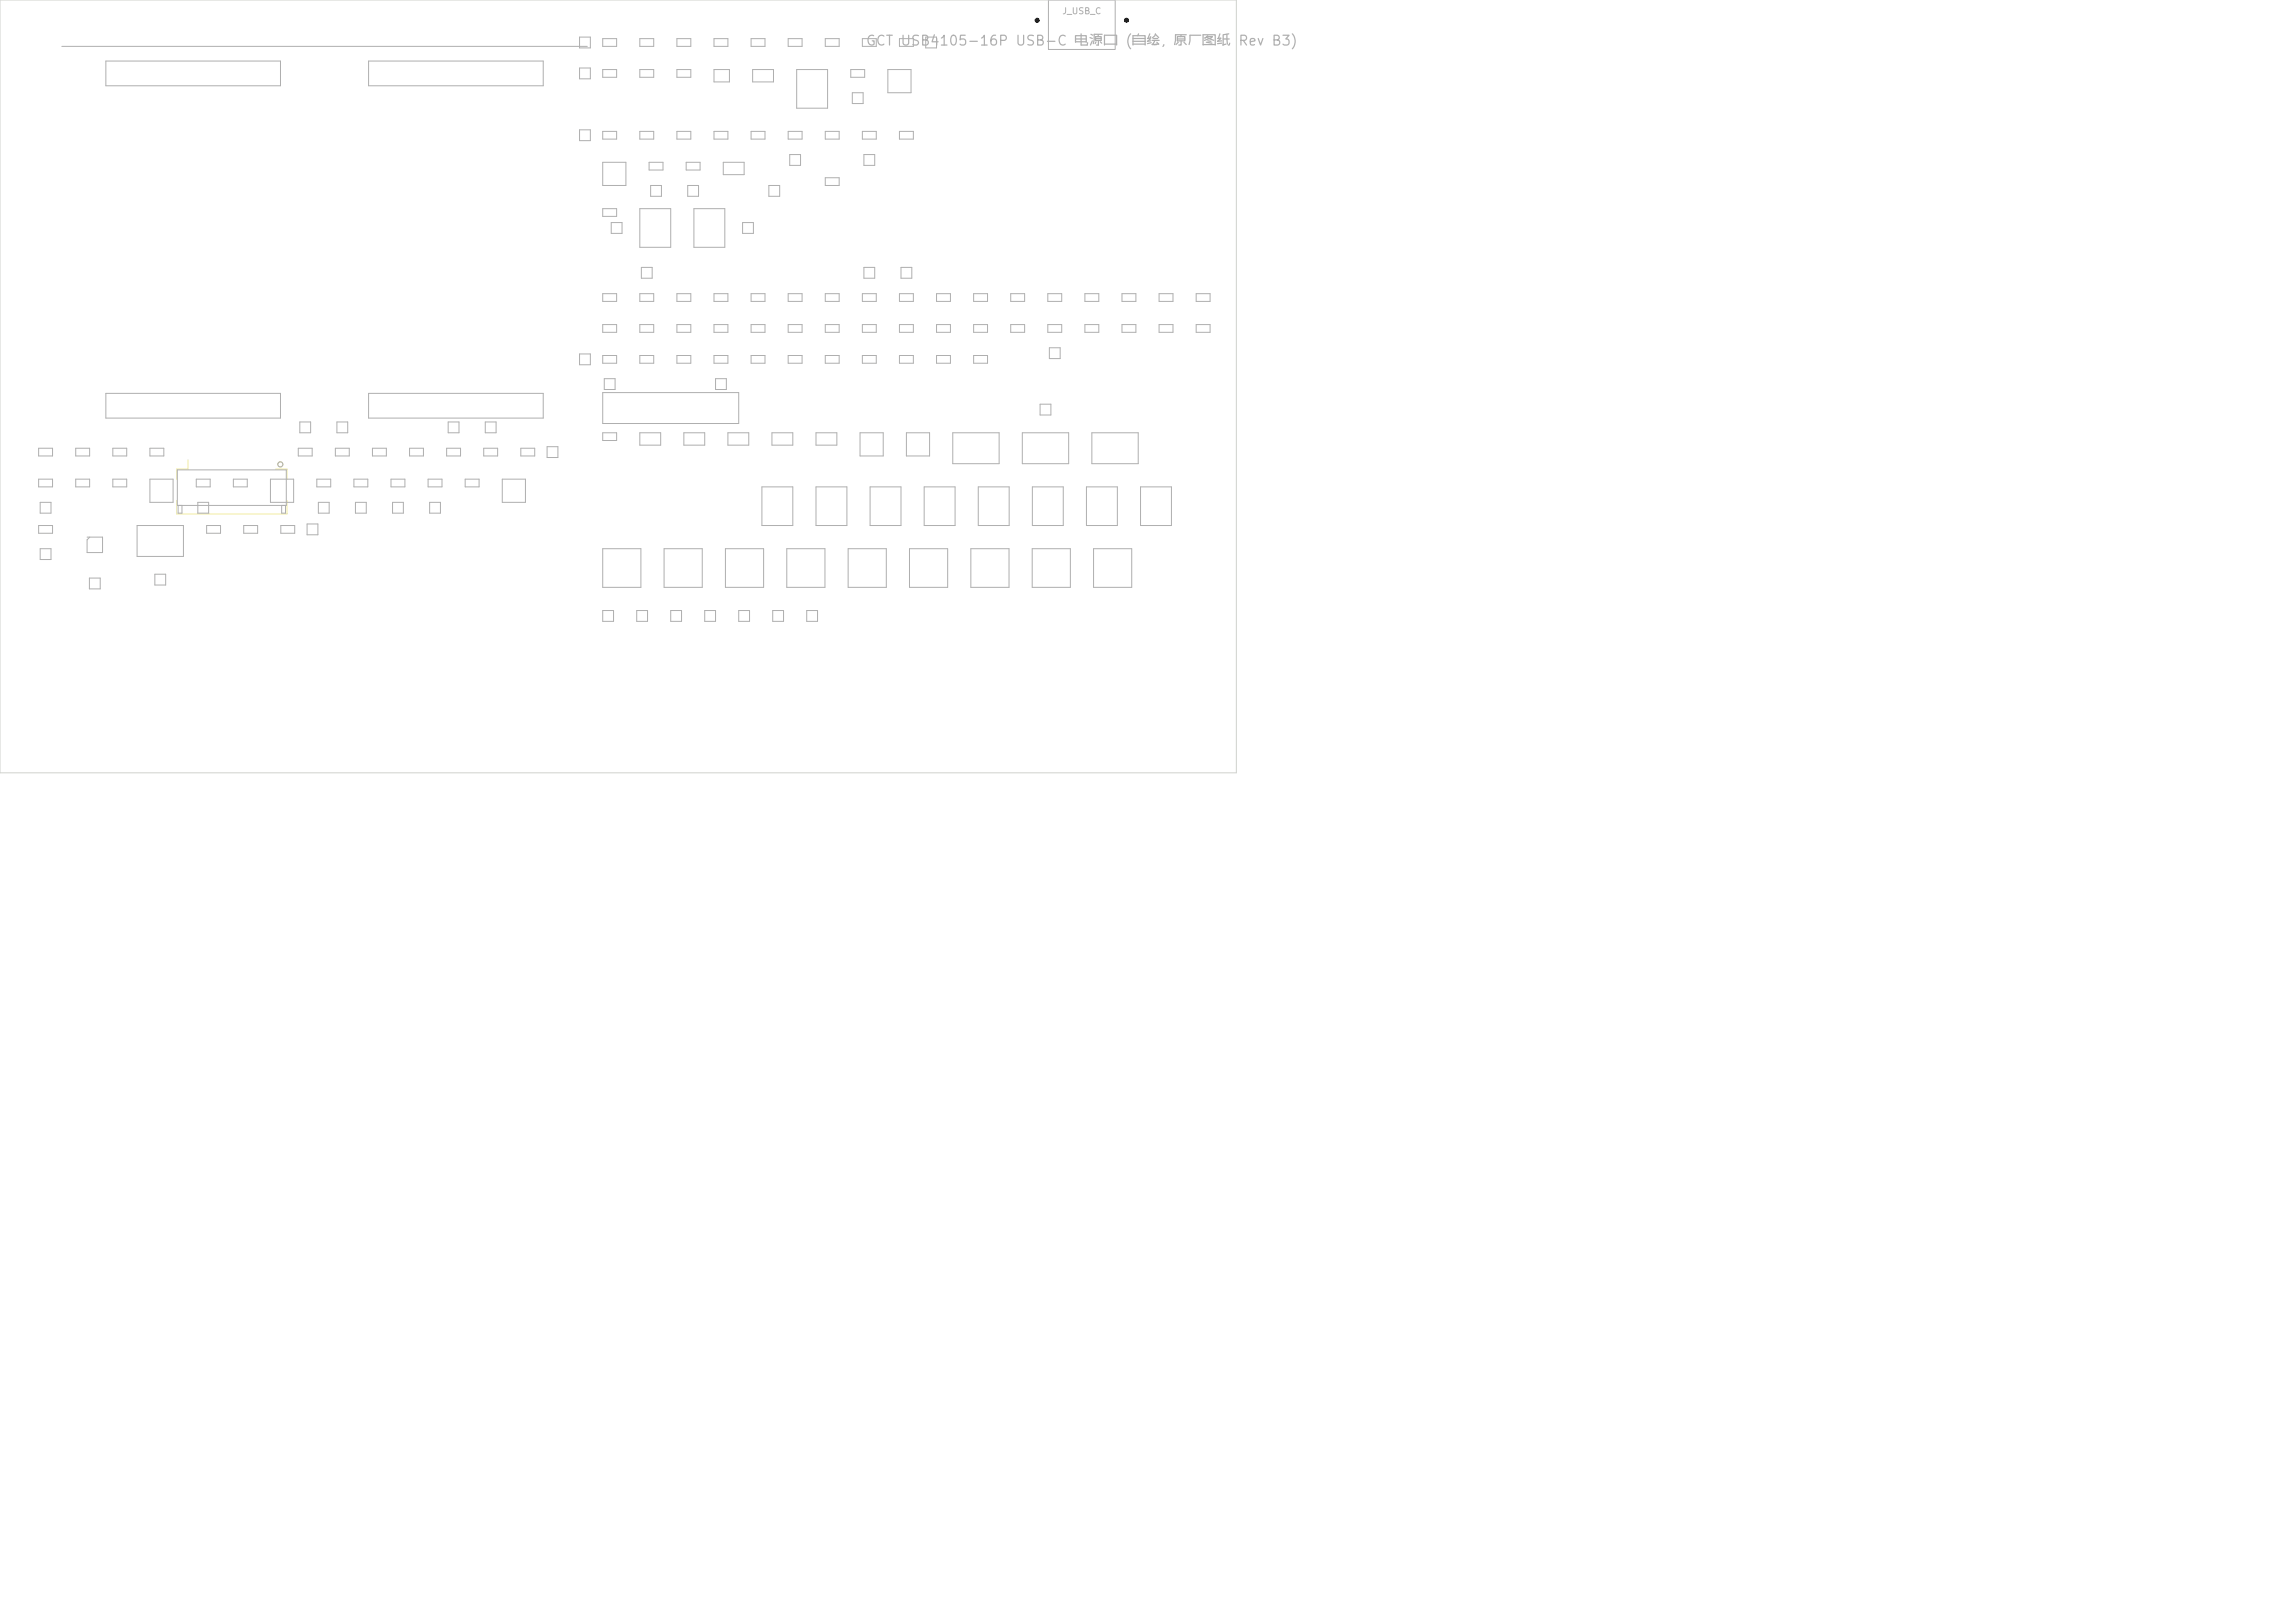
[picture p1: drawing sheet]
<svg xmlns="http://www.w3.org/2000/svg" width="297mm" height="210mm" viewBox="0 0 297 210" stroke-linecap="round" stroke-linejoin="round" font-family="sans-serif">
<defs><g id="words">
<g font-size="1.3" fill="#afafaf">
<text x="112" y="6.2">GCT USB4105-16P USB-C 电源口 (自绘, 原厂图纸</text>
<text x="160.2" y="6.2">Rev B3)</text>
</g>
<text font-size=".8" fill="#afafaf" x="137.4" y="2">J_USB_C</text>
</g></defs>
<g fill="none" stroke="#f2eda1" stroke-width=".13">
<path d="M24.3 59.5v1.2h-1.4v1.3M22.9 64.8v1.7h14.2v-1.7M35.7 60.7h1.4v1.3"/>
<circle cx="36.3" cy="60.1" r=".33"/>
</g>
<g fill="none" stroke="#afafaf" stroke-width=".13">
<path d="M8 6h68M13.7 7.9h22.6v3.2h-22.6zM47.7 7.9h22.6v3.2h-22.6zM75 4.8h1.4v1.4h-1.4zM75 16.8h1.4v1.4h-1.4zM75 8.8h1.4v1.4h-1.4zM78 5h1.8v1h-1.8zM78 9h1.8v1h-1.8zM78 17h1.8v1h-1.8zM82.8 5h1.8v1h-1.8zM82.8 9h1.8v1h-1.8zM82.8 17h1.8v1h-1.8z"/>
<path d="M87.6 5h1.8v1h-1.8zM87.6 9h1.8v1h-1.8zM87.6 17h1.8v1h-1.8zM92.4 5h1.8v1h-1.8zM92.4 9h2v1.6h-2zM92.4 17h1.8v1h-1.8zM97.2 5h1.8v1h-1.8zM97.2 17h1.8v1h-1.8zM97.4 9h2.7v1.6h-2.7zM102 5h1.8v1h-1.8zM102 17h1.8v1h-1.8zM103.1 9h4v5h-4z"/>
<path d="M106.8 5h1.8v1h-1.8zM106.8 17h1.8v1h-1.8zM110.1 9h1.8v1h-1.8zM110.3 12h1.4v1.4h-1.4zM111.6 5h1.8v1h-1.8zM111.6 17h1.8v1h-1.8zM114.9 9h3v3h-3zM116.4 5h1.8v1h-1.8zM116.4 17h1.8v1h-1.8zM119.8 4.8h1.4v1.4h-1.4zM135.7 0h8.6v6.4h-8.6zM78 38h1.8v1h-1.8z"/>
<path d="M78 21h3v3h-3zM78 27h1.8v1h-1.8zM79.1 28.8h1.4v1.4h-1.4zM82.8 38h1.8v1h-1.8zM82.8 27h4v5h-4zM83 34.6h1.4v1.4h-1.4zM84 21h1.8v1h-1.8zM84.2 24h1.4v1.4h-1.4zM87.6 38h1.8v1h-1.8zM88.8 21h1.8v1h-1.8zM89 24h1.4v1.4h-1.4zM89.8 27h4v5h-4z"/>
<path d="M92.4 38h1.8v1h-1.8zM93.6 21h2.7v1.6h-2.7zM96.1 28.8h1.4v1.4h-1.4zM97.2 38h1.8v1h-1.8zM99.5 24h1.4v1.4h-1.4zM102 38h1.8v1h-1.8zM102.2 20h1.4v1.4h-1.4zM106.8 38h1.8v1h-1.8zM106.8 23h1.8v1h-1.8zM111.6 38h1.8v1h-1.8zM111.8 34.6h1.4v1.4h-1.4zM111.8 20h1.4v1.4h-1.4z"/>
<path d="M116.4 38h1.8v1h-1.8zM116.6 34.6h1.4v1.4h-1.4zM121.2 38h1.8v1h-1.8zM126 38h1.8v1h-1.8zM130.8 38h1.8v1h-1.8zM135.6 38h1.8v1h-1.8zM140.4 38h1.8v1h-1.8zM145.2 38h1.8v1h-1.8zM150 38h1.8v1h-1.8zM154.8 38h1.8v1h-1.8zM5 58h1.8v1h-1.8zM9.8 58h1.8v1h-1.8z"/>
<path d="M13.7 50.9h22.6v3.2h-22.6zM14.6 58h1.8v1h-1.8zM19.4 58h1.8v1h-1.8zM38.6 58h1.8v1h-1.8zM38.8 54.6h1.4v1.4h-1.4zM43.4 58h1.8v1h-1.8zM43.6 54.6h1.4v1.4h-1.4zM47.7 50.9h22.6v3.2h-22.6zM48.2 58h1.8v1h-1.8zM53 58h1.8v1h-1.8zM57.8 58h1.8v1h-1.8zM58 54.6h1.4v1.4h-1.4z"/>
<path d="M62.6 58h1.8v1h-1.8zM62.8 54.6h1.4v1.4h-1.4zM67.4 58h1.8v1h-1.8zM70.8 57.8h1.4v1.4h-1.4zM75 45.8h1.4v1.4h-1.4zM78 42h1.8v1h-1.8zM78 46h1.8v1h-1.8zM78 50.8h17.6v4h-17.6zM78 56h1.8v1h-1.8zM78.2 49h1.4v1.4h-1.4zM82.8 42h1.8v1h-1.8zM82.8 56h2.7v1.6h-2.7z"/>
<path d="M82.8 46h1.8v1h-1.8zM87.6 42h1.8v1h-1.8zM87.6 46h1.8v1h-1.8zM88.5 56h2.7v1.6h-2.7zM92.4 42h1.8v1h-1.8zM92.4 46h1.8v1h-1.8zM92.6 49h1.4v1.4h-1.4zM94.2 56h2.7v1.6h-2.7zM97.2 42h1.8v1h-1.8zM97.2 46h1.8v1h-1.8zM99.9 56h2.7v1.6h-2.7zM102 42h1.8v1h-1.8z"/>
<path d="M102 46h1.8v1h-1.8zM105.6 56h2.7v1.6h-2.7zM106.8 42h1.8v1h-1.8zM106.8 46h1.8v1h-1.8zM111.3 56h3v3h-3zM111.6 42h1.8v1h-1.8zM111.6 46h1.8v1h-1.8zM116.4 42h1.8v1h-1.8zM116.4 46h1.8v1h-1.8zM117.3 56h3v3h-3zM121.2 42h1.8v1h-1.8zM121.2 46h1.8v1h-1.8z"/>
<path d="M123.3 56h6v4h-6zM126 42h1.8v1h-1.8zM126 46h1.8v1h-1.8zM130.8 42h1.8v1h-1.8zM132.3 56h6v4h-6zM134.6 52.3h1.4v1.4h-1.4zM135.6 42h1.8v1h-1.8zM135.8 45h1.4v1.4h-1.4zM140.4 42h1.8v1h-1.8zM141.3 56h6v4h-6zM145.2 42h1.8v1h-1.8zM150 42h1.8v1h-1.8z"/>
<path d="M154.8 42h1.8v1h-1.8zM5 62h1.8v1h-1.8zM5 68h1.8v1h-1.8zM5.2 71h1.4v1.4h-1.4zM5.2 65h1.4v1.4h-1.4zM9.8 62h1.8v1h-1.8zM11.3 69.5h2v2h-2v-1.6l.3-.4M11.6 74.8h1.4v1.4h-1.4zM14.6 62h1.8v1h-1.8zM17.7 68h6v4h-6zM19.4 62h3v3h-3zM20 74.3h1.4v1.4h-1.4z"/>
<path d="M22.9 60.8h14.1v4.6h-14.1zM23 65.4v1h.5v-1M25.4 62h1.8v1h-1.8zM25.6 65h1.4v1.4h-1.4zM26.7 68h1.8v1h-1.8zM30.2 62h1.8v1h-1.8zM31.5 68h1.8v1h-1.8zM35 62h3v3h-3zM36.3 68h1.8v1h-1.8zM36.4 65.4v1h.5v-1M39.7 67.8h1.4v1.4h-1.4zM41 62h1.8v1h-1.8z"/>
<path d="M41.2 65h1.4v1.4h-1.4zM45.8 62h1.8v1h-1.8zM46 65h1.4v1.4h-1.4zM50.6 62h1.8v1h-1.8zM50.8 65h1.4v1.4h-1.4zM55.4 62h1.8v1h-1.8zM55.6 65h1.4v1.4h-1.4zM60.2 62h1.8v1h-1.8zM65 62h3v3h-3zM78 71h4.9v5h-4.9zM78 79h1.4v1.4h-1.4zM82.4 79h1.4v1.4h-1.4z"/>
<path d="M85.9 71h5v5h-5zM86.8 79h1.4v1.4h-1.4zM91.2 79h1.4v1.4h-1.4zM93.9 71h4.9v5h-4.9zM95.6 79h1.4v1.4h-1.4zM98.6 63h4v5h-4zM100 79h1.4v1.4h-1.4zM101.8 71h5v5h-5zM104.4 79h1.4v1.4h-1.4zM105.6 63h4v5h-4zM109.8 71h4.9v5h-4.9zM112.6 63h4v5h-4z"/>
<path d="M117.7 71h4.9v5h-4.9zM119.6 63h4v5h-4zM125.6 71h5v5h-5zM126.6 63h4v5h-4zM133.6 71h4.9v5h-4.9zM133.6 63h4v5h-4zM140.6 63h4v5h-4zM141.5 71h5v5h-5zM147.6 63h4v5h-4z"/>
<circle cx="36.3" cy="60.1" r=".33"/>
</g>
<path d="M0 0h160v100h-160z" fill="none" stroke="#d0d2cd" stroke-width=".13"/>
<g fill="#000">
<circle cx="134.2" cy="2.6" r=".32"/>
<circle cx="145.8" cy="2.6" r=".33"/>
</g>
<use href="#words"/>
</svg>
